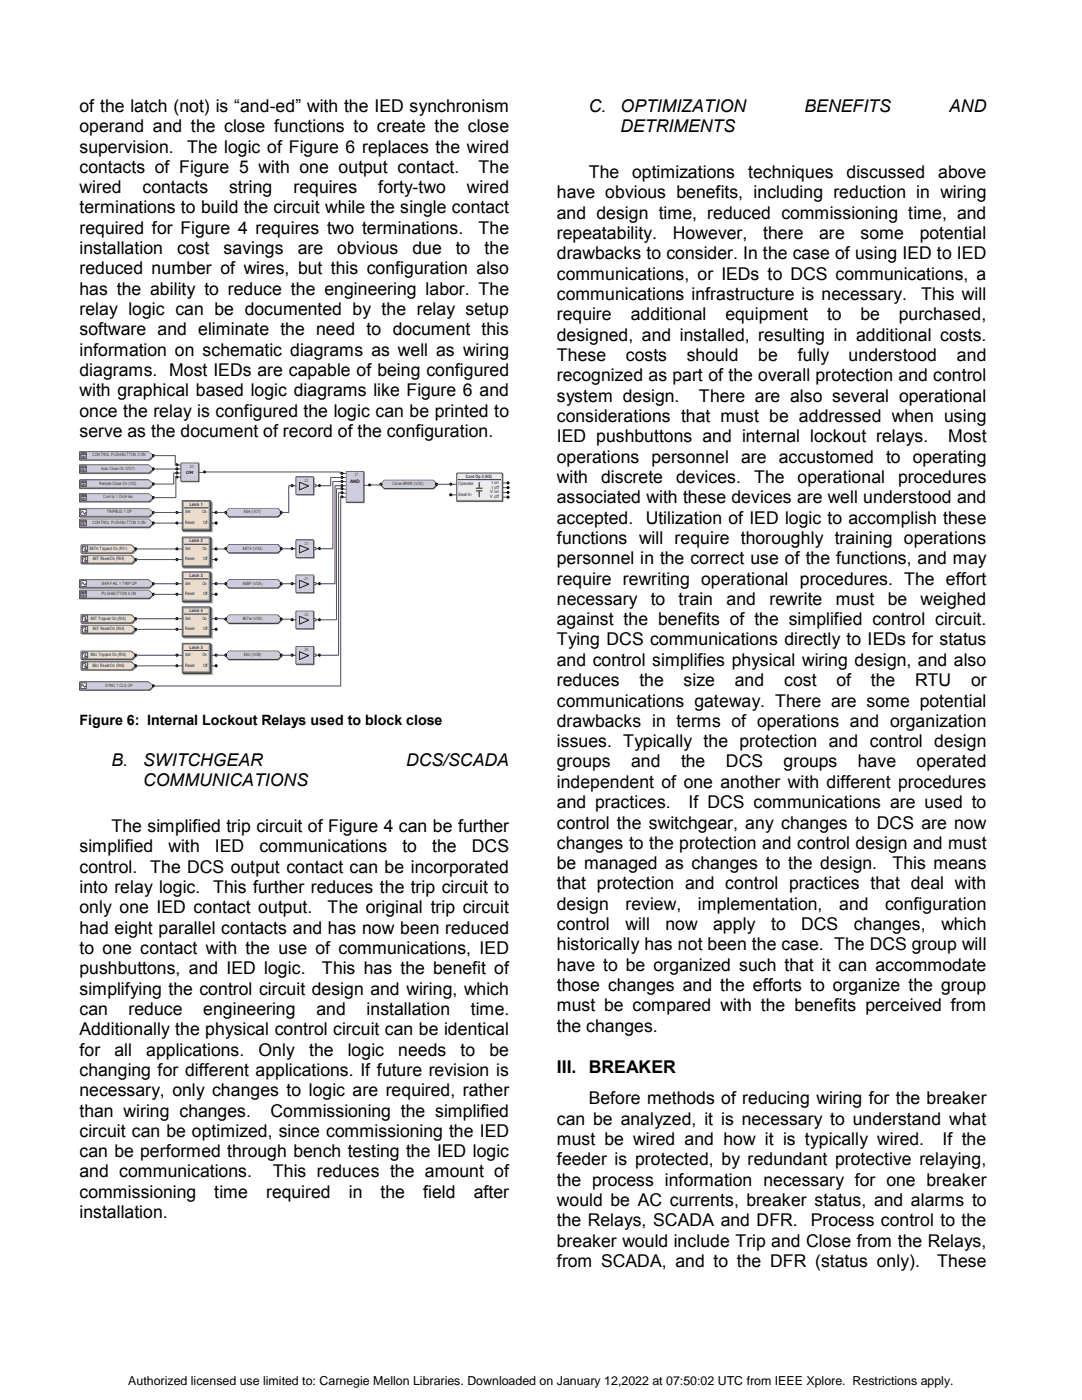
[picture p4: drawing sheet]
<svg xmlns="http://www.w3.org/2000/svg" width="216mm" height="279mm" viewBox="0 0 216 279" stroke-linecap="round" stroke-linejoin="round" font-family="sans-serif">
<defs><g id="words">
<g font-size="3.5">
<text x="15.9" y="22.3">of the latch (not) is “and-ed” with the IED synchronism</text>
<text x="117.5" y="22.3">C.</text>
<text x="123.8" y="22.3">OPTIMIZATION</text>
<text x="160.5" y="22.3">BENEFITS</text>
<text x="189.4" y="22.3">AND</text>
<text x="15.9" y="26.4">operand and the close functions to create the close</text>
<text x="123.8" y="26.3">DETRIMENTS</text>
<text x="15.9" y="30.4">supervision.</text>
<text x="15.9" y="34.5">contacts of Figure 5 with one output contact.</text>
<text x="37.3" y="30.4">The logic of Figure 6 replaces the wired</text>
<text x="95.5" y="34.5">The</text>
<text x="117.5" y="35.5">The</text>
<text x="126.1" y="35.5">optimizations</text>
<text x="149.3" y="35.5">techniques</text>
<text x="168.9" y="35.5">discussed</text>
<text x="187.2" y="35.5">above</text>
<text x="15.9" y="38.5">wired</text>
<text x="28.4" y="38.5">contacts</text>
<text x="45.7" y="38.5">string</text>
<text x="58.6" y="38.5">requires</text>
<text x="75.5" y="38.5">forty-two</text>
<text x="93.2" y="38.5">wired</text>
<text x="111.1" y="39.6">have obvious benefits, including reduction in wiring</text>
<text x="15.9" y="42.6">terminations to build the circuit while the single contact</text>
<text x="15.9" y="46.7">required for Figure 4 requires two terminations.</text>
<text x="95.5" y="46.7">The</text>
<text x="111.1" y="43.6">and design time, reduced commissioning time, and</text>
<text x="111.1" y="47.7">repeatability.</text>
<text x="134.3" y="47.7">However,</text>
<text x="152.3" y="47.7">there</text>
<text x="163.4" y="47.7">are</text>
<text x="171.7" y="47.7">some</text>
<text x="183.5" y="47.7">potential</text>
<text x="15.9" y="50.7">installation</text>
<text x="35.3" y="50.7">cost</text>
<text x="44.6" y="50.7">savings</text>
<text x="59.4" y="50.7">are</text>
<text x="67.3" y="50.7">obvious</text>
<text x="82.3" y="50.7">due</text>
<text x="90.9" y="50.7">to</text>
<text x="96.7" y="50.7">the</text>
<text x="111.1" y="51.8">drawbacks to consider. In the case of using IED to IED</text>
<text x="15.9" y="54.8">reduced number of wires, but this configuration also</text>
<text x="15.9" y="58.8">has the ability to reduce the engineering labor. The</text>
<text x="111.1" y="55.8">communications, or IEDs to DCS communications, a</text>
<text x="111.1" y="59.9">communications infrastructure is necessary.</text>
<text x="183.8" y="59.9">This will</text>
<text x="15.9" y="62.9">relay logic can be documented by the relay setup</text>
<text x="111.1" y="63.9">require</text>
<text x="125.9" y="63.9">additional</text>
<text x="144.8" y="63.9">equipment</text>
<text x="165" y="63.9">to</text>
<text x="171.7" y="63.9">be</text>
<text x="179.4" y="63.9">purchased,</text>
<text x="15.9" y="66.9">software and eliminate the need to document this</text>
<text x="15.9" y="71">information on schematic diagrams as well as wiring</text>
<text x="111.1" y="68">designed, and installed, resulting in additional costs.</text>
<text x="15.9" y="75.1">diagrams. Most IEDs are capable of being configured</text>
<text x="111.1" y="72">These</text>
<text x="111.1" y="76.1">recognized as part of the overall protection and control</text>
<text x="124.9" y="72">costs</text>
<text x="137" y="72">should</text>
<text x="151.3" y="72">be</text>
<text x="159.2" y="72">fully</text>
<text x="169.3" y="72">understood</text>
<text x="190.9" y="72">and</text>
<text x="15.9" y="79.1">with graphical based logic diagrams like Figure 6 and</text>
<text x="15.9" y="83.1">once the relay is configured the logic can be printed to</text>
<text x="111.1" y="80.2">system design.</text>
<text x="139.5" y="80.2">There are also several operational</text>
<text x="15.9" y="87.2">serve as the document of record of the configuration.</text>
<text x="111.1" y="84.2">considerations that must be addressed when using</text>
<text x="111.1" y="88.3">IED pushbuttons and internal lockout relays.</text>
<text x="189.2" y="88.3">Most</text>
<text x="111.1" y="92.3">operations personnel are accustomed to operating</text>
<text x="111.1" y="96.4">with</text>
<text x="111.1" y="100.5">associated with these devices are well understood and</text>
<text x="120" y="96.4">discrete</text>
<text x="134.9" y="96.4">devices.</text>
<text x="150.5" y="96.4">The</text>
<text x="159.1" y="96.4">operational</text>
<text x="179.2" y="96.4">procedures</text>
<text x="111.1" y="104.5">accepted.</text>
<text x="128.9" y="104.5">Utilization of IED logic to accomplish these</text>
<text x="111.1" y="108.5">functions will require thoroughly training operations</text>
<text x="111.1" y="112.6">personnel in the correct use of the functions, and may</text>
<text x="111.1" y="116.7">require rewriting operational procedures. The effort</text>
<text x="111.1" y="120.7">necessary</text>
<text x="111.1" y="124.8">against the benefits of the simplified control circuit.</text>
<text x="129.8" y="120.7">to</text>
<text x="135.4" y="120.7">train</text>
<text x="145" y="120.7">and</text>
<text x="153.5" y="120.7">rewrite</text>
<text x="166.8" y="120.7">must</text>
<text x="177.1" y="120.7">be</text>
<text x="183.7" y="120.7">weighed</text>
<text x="111.1" y="128.8">Tying DCS communications directly to IEDs for status</text>
<text x="111.1" y="132.9">and control simplifies physical wiring design, and also</text>
<text x="111.1" y="136.9">reduces</text>
<text x="127.6" y="136.9">the</text>
<text x="136.4" y="136.9">size</text>
<text x="146.6" y="136.9">and</text>
<text x="156.5" y="136.9">cost</text>
<text x="166.9" y="136.9">of</text>
<text x="173.8" y="136.9">the</text>
<text x="182.6" y="136.9">RTU</text>
<text x="193.8" y="136.9">or</text>
<text x="111.1" y="141">communications gateway. There are some potential</text>
<text x="111.1" y="145.1">drawbacks in terms of operations and organization</text>
<text x="111.1" y="149.1">issues. Typically the protection and control design</text>
<text x="22.2" y="152.8">B.</text>
<text x="28.6" y="152.8">SWITCHGEAR</text>
<text x="81" y="152.8">DCS/SCADA</text>
<text x="111.1" y="153.2">groups</text>
<text x="125.9" y="153.2">and</text>
<text x="135.9" y="153.2">the</text>
<text x="144.8" y="153.2">DCS</text>
<text x="156.4" y="153.2">groups</text>
<text x="171.2" y="153.2">have</text>
<text x="182.9" y="153.2">operated</text>
<text x="28.6" y="156.8">COMMUNICATIONS</text>
<text x="111.1" y="157.2">independent of one another with different procedures</text>
<text x="111.1" y="161.3">and practices.</text>
<text x="137.4" y="161.3">If DCS communications are used to</text>
<text x="22.2" y="166">The simplified trip circuit of Figure 4 can be further</text>
<text x="111.1" y="165.4">control the switchgear, any changes to DCS are now</text>
<text x="15.9" y="170.1">simplified</text>
<text x="33.6" y="170.1">with</text>
<text x="42.9" y="170.1">IED</text>
<text x="51.7" y="170.1">communications</text>
<text x="80.3" y="170.1">to</text>
<text x="86.3" y="170.1">the</text>
<text x="94.2" y="170.1">DCS</text>
<text x="111.1" y="169.4">changes to the protection and control design and must</text>
<text x="111.1" y="173.5">be managed as changes to the design.</text>
<text x="178.1" y="173.5">This means</text>
<text x="15.9" y="174.2">control.</text>
<text x="15.9" y="178.2">into relay logic.</text>
<text x="30" y="174.2">The DCS output contact can be incorporated</text>
<text x="42.5" y="178.2">This further reduces the trip circuit to</text>
<text x="111.1" y="177.5">that protection and control practices that deal with</text>
<text x="15.9" y="182.2">only one IED contact output.</text>
<text x="65.4" y="182.2">The original trip circuit</text>
<text x="111.1" y="181.6">design</text>
<text x="111.1" y="185.6">control</text>
<text x="124.8" y="181.6">review,</text>
<text x="124.8" y="185.6">will</text>
<text x="132.8" y="185.6">now</text>
<text x="139.3" y="181.6">implementation,</text>
<text x="142.3" y="185.6">apply</text>
<text x="153.9" y="185.6">to</text>
<text x="159.9" y="185.6">DCS</text>
<text x="167.4" y="181.6">and</text>
<text x="170.4" y="185.6">changes,</text>
<text x="176.6" y="181.6">configuration</text>
<text x="187.8" y="185.6">which</text>
<text x="15.9" y="186.3">had eight parallel contacts and has now been reduced</text>
<text x="15.9" y="190.4">to one contact with the use of communications, IED</text>
<text x="111.1" y="189.7">historically has not been the case. The DCS group will</text>
<text x="15.9" y="194.4">pushbuttons, and IED logic.</text>
<text x="64.2" y="194.4">This has the benefit of</text>
<text x="111.1" y="193.8">have to be organized such that it can accommodate</text>
<text x="111.1" y="197.8">those changes and the efforts to organize the group</text>
<text x="15.9" y="198.5">simplifying the control circuit design and wiring, which</text>
<text x="15.9" y="202.6">can</text>
<text x="25.6" y="202.6">reduce</text>
<text x="40.5" y="202.6">engineering</text>
<text x="63.2" y="202.6">and</text>
<text x="73.1" y="202.6">installation</text>
<text x="93.9" y="202.6">time.</text>
<text x="111.1" y="201.8">must be compared with the benefits perceived from</text>
<text x="15.9" y="206.6">Additionally the physical control circuit can be identical</text>
<text x="111.1" y="205.9">the changes.</text>
<text x="15.9" y="210.6">for</text>
<text x="15.9" y="214.7">changing for different applications. If future revision is</text>
<text x="22.9" y="210.6">all</text>
<text x="29.2" y="210.6">applications.</text>
<text x="51.6" y="210.6">Only</text>
<text x="61.7" y="210.6">the</text>
<text x="69.4" y="210.6">logic</text>
<text x="79.5" y="210.6">needs</text>
<text x="91.9" y="210.6">to</text>
<text x="97.7" y="210.6">be</text>
<text x="111.1" y="214.2">III. BREAKER</text>
<text x="15.9" y="218.8">necessary, only changes to logic are required, rather</text>
<text x="117.5" y="220.4">Before methods of reducing wiring for the breaker</text>
<text x="15.9" y="222.8">than wiring changes.</text>
<text x="15.9" y="226.9">circuit can be optimized, since commissioning the IED</text>
<text x="54" y="222.8">Commissioning the simplified</text>
<text x="111.1" y="224.4">can be analyzed, it is necessary to understand what</text>
<text x="15.9" y="230.9">can be performed through bench testing the IED logic</text>
<text x="111.1" y="228.5">must be wired and how it is typically wired.</text>
<text x="111.1" y="232.5">feeder is protected, by redundant protective relaying,</text>
<text x="188.1" y="228.5">If the</text>
<text x="15.9" y="235">and communications.</text>
<text x="15.9" y="239.1">commissioning</text>
<text x="42.8" y="239.1">time</text>
<text x="53.1" y="239.1">required</text>
<text x="54.4" y="235">This reduces the amount of</text>
<text x="69.6" y="239.1">in</text>
<text x="75.9" y="239.1">the</text>
<text x="84.4" y="239.1">field</text>
<text x="94.5" y="239.1">after</text>
<text x="111.1" y="236.6">the process information necessary for one breaker</text>
<text x="15.9" y="243.1">installation.</text>
<text x="111.1" y="240.7">would be AC currents, breaker status, and alarms to</text>
<text x="111.1" y="244.7">the Relays, SCADA and DFR.</text>
<text x="161.8" y="244.7">Process control to the</text>
<text x="111.1" y="248.8">breaker would include Trip and Close from the Relays,</text>
<text x="111.1" y="252.8">from SCADA, and to the DFR (status only).</text>
<text x="187" y="252.8">These</text>
</g>
<text font-size="2.8" x="15.9" y="144.6">Figure 6: Internal Lockout Relays used to block close</text>
<text font-size="2.5" x="25.6" y="276.3">Authorized licensed use limited to: Carnegie Mellon Libraries. Downloaded on January 12,2022 at 07:50:02 UTC from IEEE Xplore. Restrictions apply.</text>
<g font-size="1" fill="#e5e2fd">
<text x="37.3" y="94.7">OR</text>
<text x="69.9" y="96.4">AND</text>
</g>
<g font-size=".9" fill="#2b2c42">
<text x="18.4" y="91.1">CONTROL PUSHBUTTON 2 ON</text>
<text x="20.2" y="93.8">Auto Close On (VO7)</text>
<text x="92.9" y="95.3">Cont Op 2 (H2)</text>
<text x="19.8" y="96.8">Remote Close On (VI2)</text>
<text x="20.6" y="99.5">Cont Ip 1 On(H5a)</text>
<text x="37.8" y="101">Latch 1</text>
<text x="78.3" y="96.8">Close BRKR (VO2)</text>
<text x="91.4" y="96.9">Operate</text>
<text x="91.4" y="98.9">Seal-In</text>
<text x="97.7" y="99.4">V off</text>
<text x="97.8" y="98.5">V on</text>
<text x="98.2" y="96.5">I on</text>
<text x="98.2" y="97.5">I off</text>
<text x="18.4" y="104.6">CONTROL PUSHBUTTON 3 ON</text>
<text x="21.3" y="102.4">TRIPBUS 1 OP</text>
<text x="36.9" y="102.4">Set</text>
<text x="36.9" y="104.6">Reset</text>
<text x="40.4" y="102.4">On</text>
<text x="40.5" y="104.6">Off</text>
<text x="48.7" y="102.4">86A (VO1)</text>
<text x="17.9" y="109.7">86TA Tripped On (RI1)</text>
<text x="18.5" y="111.8">86T Reset On (RI4)</text>
<text x="36.9" y="109.7">Set</text>
<text x="36.9" y="111.8">Reset</text>
<text x="37.8" y="108.2">Latch 2</text>
<text x="40.4" y="109.7">On</text>
<text x="40.5" y="111.8">Off</text>
<text x="48.5" y="109.7">86TA (VO3)</text>
<text x="20.3" y="118.8">PUSHBUTTON 4 ON</text>
<text x="20.3" y="116.7">BKR FAIL 1 TRIP OP</text>
<text x="36.9" y="116.7">Set</text>
<text x="36.9" y="118.8">Reset</text>
<text x="37.8" y="115.2">Latch 3</text>
<text x="40.4" y="116.7">On</text>
<text x="40.5" y="118.8">Off</text>
<text x="48.5" y="116.7">86BF (VO4)</text>
<text x="18.1" y="123.7">86T Tripped On (RI3)</text>
<text x="18.5" y="125.8">86T Reset On (RI4)</text>
<text x="36.9" y="123.7">Set</text>
<text x="36.9" y="125.8">Reset</text>
<text x="37.8" y="122.2">Latch 4</text>
<text x="40.4" y="123.7">On</text>
<text x="40.5" y="125.8">Off</text>
<text x="48.4" y="123.7">86Tie (VO5)</text>
<text x="18.1" y="130.9">86U Tripped On (RI5)</text>
<text x="36.9" y="130.9">Set</text>
<text x="37.8" y="129.5">Latch 5</text>
<text x="40.4" y="130.9">On</text>
<text x="48.7" y="130.9">86U (VO6)</text>
<text x="18.5" y="133.1">86U Reset On (RI6)</text>
<text x="21" y="137.1">SYNC 1 CLS OP</text>
<text x="36.9" y="133.1">Reset</text>
<text x="40.5" y="133.1">Off</text>
</g>
<g font-size=".9" fill="#4b426a">
<text x="37.8" y="93.3">20</text>
<text x="70.8" y="95">21</text>
<text x="60.7" y="96.1">22</text>
<text x="60.7" y="108.7">23</text>
<text x="60.7" y="115.7">24</text>
<text x="60.7" y="122.9">25</text>
<text x="60.7" y="130">26</text>
</g>
<g font-size=".7" fill="#4b426a">
<text x="16.4" y="109.6">R</text>
<text x="16.4" y="111.7">R</text>
<text x="16.4" y="123.5">R</text>
<text x="16.4" y="125.6">R</text>
<text x="16.4" y="130.8">R</text>
<text x="16.4" y="132.9">R</text>
</g>
</g></defs>
<g fill="#c0c0c0" stroke="#c0c0c0" stroke-width=".2">
<path d="M36.7 100.3h5.7v5.9h-5.7z" fill-rule="evenodd"/>
<path d="M16 101.6h13.6l1 .8-.7 .8h-13.9z" fill-rule="evenodd"/>
</g>
<g fill="#9f9ea2" stroke="#9f9ea2" stroke-width=".2">
<path d="M36.6 100.2h5.6v5.8h-5.6z" fill-rule="evenodd"/>
<path d="M16 101.7h13.6l1 .8-.7 .8h-13.9z" fill-rule="evenodd"/>
</g>
<path d="M36.5 100h5.6v5.9h-5.6z" fill-rule="evenodd" fill="#29243c" stroke="#29243c" stroke-width=".2"/>
<path d="M36.4 99.9h5.5v5.8h-5.5z" fill-rule="evenodd" fill="#6e4e40" stroke="#6e4e40" stroke-width=".2"/>
<path d="M36.5 100h5.3v5.6h-5.3z" fill-rule="evenodd" fill="#8d727e" stroke="#8d727e" stroke-width=".2"/>
<path d="M36.7 100.2h5v5.3h-5z" fill-rule="evenodd" fill="#be9c91" stroke="#be9c91" stroke-width=".2"/>
<path d="M36.8 100.3h4.7v5.1h-4.7z" fill-rule="evenodd" fill="#f7dabb" stroke="#f7dabb" stroke-width=".2"/>
<path d="M36.8 101.3h4.7" fill="none" stroke="#352d47" stroke-width=".2"/>
<path d="M35.3 102.3h1.1M35.3 104.4h1.1M42 102.3h1.1M42 104.4h1.1" fill="none" stroke="#4b426a" stroke-width=".2"/>
<path d="M35.1 102.3h.4M35.1 104.4h.4M35.1 102.1h.3v.3h-.3zM35.1 104.2h.3v.3h-.3zM35.3 102.1v.4M35.3 104.2v.4M42.9 102.3h.4M42.9 104.4h.4M43 102.1h.2v.3h-.2zM43 104.2h.2v.3h-.2zM43.1 102.1v.4M43.1 104.2v.4" fill="none" stroke="#000" stroke-width=".2"/>
<path d="M15.9 101.6h13.7l1 .8-.7 .7h-14z" fill-rule="evenodd" fill="#29243c"/>
<path d="M15.9 101.6h13.7l1 .8-.7 .7h-14z" fill="none" stroke="#29243c" stroke-width=".2"/>
<path d="M16 101.5h13.6l1 .8-.7 .7h-13.9z" fill-rule="evenodd" fill="#5a527c" stroke="#5a527c" stroke-width=".2"/>
<path d="M16 101.6h13.6l.9 .7-.7 .7h-13.8z" fill-rule="evenodd" fill="#7a6b96" stroke="#7a6b96" stroke-width=".2"/>
<path d="M16.1 101.6h13.5l.8 .7-.8 .6h-13.5z" fill-rule="evenodd" fill="#a29cc7" stroke="#a29cc7" stroke-width=".2"/>
<path d="M16.1 101.8h13.5l.7 .5-.6 .5h-13.6z" fill-rule="evenodd" fill="#cdcce6" stroke="#cdcce6" stroke-width=".2"/>
<path d="M16.1 101.7h1.1v1.1h-1.1z" fill-rule="evenodd" fill="#fff" stroke="#4b426a" stroke-width=".2"/>
<path d="M17.1 102.3l-.3 .3-.3-.6-.2 .4" fill="none" stroke="#4b426a" stroke-width=".2"/>
<path d="M30.4 102.3h.4M30.5 102.1h.2v.3h-.2zM30.6 102.1v.4" fill="none" stroke="#000" stroke-width=".2"/>
<path d="M16 103.8h13.6l1 .8-.7 .8h-13.9z" fill-rule="evenodd" fill="#9f9ea2" stroke="#9f9ea2" stroke-width=".2"/>
<path d="M16 103.7h13.6l1 .8-.7 .8h-13.9z" fill-rule="evenodd" fill="#c0c0c0" stroke="#c0c0c0" stroke-width=".2"/>
<path d="M15.9 103.7h13.7l1 .8-.7 .7h-14z" fill-rule="evenodd" fill="#29243c"/>
<path d="M15.9 103.7h13.7l1 .8-.7 .7h-14z" fill="none" stroke="#29243c" stroke-width=".2"/>
<path d="M16 103.6h13.6l1 .8-.7 .8h-13.9z" fill-rule="evenodd" fill="#5a527c" stroke="#5a527c" stroke-width=".2"/>
<path d="M16 103.7h13.6l.9 .7-.7 .7h-13.8z" fill-rule="evenodd" fill="#7a6b96" stroke="#7a6b96" stroke-width=".2"/>
<path d="M16.1 103.7h13.5l.8 .7-.8 .6h-13.5z" fill-rule="evenodd" fill="#a29cc7" stroke="#a29cc7" stroke-width=".2"/>
<path d="M16.1 103.8h13.5l.7 .6-.6 .5h-13.6z" fill-rule="evenodd" fill="#cdcce6" stroke="#cdcce6" stroke-width=".2"/>
<path d="M16.1 103.8h1.1v1.1h-1.1z" fill-rule="evenodd" fill="#fff" stroke="#4b426a" stroke-width=".2"/>
<path d="M16.3 104l.1-.1v.4zM16.3 104.5v.3M16.6 104.5h.2l-.1 .3zM16.7 103.9v.4M16.9 104h.2l-.1 .3zM17 104.5v.3" fill="none" stroke="#4b426a" stroke-width=".2"/>
<path d="M30.4 104.4h.4M30.5 104.2h.2v.3h-.2zM30.6 104.2v.4M44.8 102.3h.5M44.9 102.1h.3v.3h-.3zM45 102.1v.4M55.9 102.3h.4M56 102.1h.2v.3h-.2zM56.1 102.1v.4" fill="none" stroke="#000" stroke-width=".2"/>
<g fill="#9f9ea2" stroke="#9f9ea2" stroke-width=".2">
<path d="M45.7 101.7h9.8l.8 .8-.8 .8h-9.8l-.7-.8z" fill-rule="evenodd"/>
<path d="M16 90.3h13.6l1 .8-.7 .8h-13.9z" fill-rule="evenodd"/>
</g>
<g fill="#c0c0c0" stroke="#c0c0c0" stroke-width=".2">
<path d="M45.7 101.6h9.8l.7 .8-.7 .8h-9.8l-.7-.8z" fill-rule="evenodd"/>
<path d="M16 90.3h13.6l1 .8-.7 .7h-13.9z" fill-rule="evenodd"/>
</g>
<path d="M45.7 101.6h9.8l.7 .8-.7 .7h-9.8l-.7-.7z" fill-rule="evenodd" fill="#000" stroke="#000" stroke-width=".2"/>
<path d="M45.7 101.5h9.8l.7 .8-.7 .7h-9.8l-.7-.7z" fill-rule="evenodd" fill="#4b426a" stroke="#4b426a" stroke-width=".2"/>
<path d="M45.7 101.6h9.7l.6 .7-.6 .7h-9.7l-.6-.7z" fill-rule="evenodd" fill="#7a6b96" stroke="#7a6b96" stroke-width=".2"/>
<path d="M45.8 101.6h9.5l.7 .7-.7 .6h-9.5l-.6-.6z" fill-rule="evenodd" fill="#bab7e7" stroke="#bab7e7" stroke-width=".2"/>
<path d="M45.8 101.8h9.4l.7 .5-.6 .5h-9.5l-.5-.5z" fill-rule="evenodd" fill="#cdcce6" stroke="#cdcce6" stroke-width=".2"/>
<path d="M15.9 90.2h13.7l1 .8-.7 .8h-14z" fill-rule="evenodd" fill="#29243c"/>
<path d="M15.9 90.2h13.7l1 .8-.7 .8h-14z" fill="none" stroke="#29243c" stroke-width=".2"/>
<path d="M16 90.1h13.6l1 .8-.7 .8h-13.9z" fill-rule="evenodd" fill="#5a527c"/>
<path d="M16 90.1h13.6l1 .8-.7 .8h-13.9z" fill="none" stroke="#5a527c" stroke-width=".2"/>
<path d="M16 90.2h13.6l.9 .7-.7 .7h-13.8z" fill-rule="evenodd" fill="#7a6b96" stroke="#7a6b96" stroke-width=".2"/>
<path d="M16.1 90.3h13.5l.8 .6-.8 .7h-13.5z" fill-rule="evenodd" fill="#a29cc7" stroke="#a29cc7" stroke-width=".2"/>
<path d="M16.1 90.4h13.5l.7 .5-.6 .5h-13.6z" fill-rule="evenodd" fill="#cdcce6" stroke="#cdcce6" stroke-width=".2"/>
<path d="M16.1 90.3h1.1v1.2h-1.1z" fill-rule="evenodd" fill="#fff" stroke="#4b426a" stroke-width=".2"/>
<path d="M16.3 90.6l.1-.1v.3zM16.3 91v.4M16.6 91.1h.2l-.1 .3zM16.7 90.5v.3M16.9 90.6h.2l-.1 .2zM17 91v.4" fill="none" stroke="#4b426a" stroke-width=".2"/>
<path d="M30.4 90.9h.4M30.5 90.8h.2v.2h-.2zM30.6 90.7v.4" fill="none" stroke="#000" stroke-width=".2"/>
<path d="M16 96h13.6l1 .8-.7 .7h-13.9z" fill-rule="evenodd" fill="#9f9ea2" stroke="#9f9ea2" stroke-width=".2"/>
<path d="M16 95.9h13.6l1 .8-.7 .8h-13.9z" fill-rule="evenodd" fill="#c0c0c0" stroke="#c0c0c0" stroke-width=".2"/>
<path d="M15.9 95.8h13.7l1 .8-.7 .8h-14z" fill-rule="evenodd" fill="#29243c"/>
<path d="M15.9 95.8h13.7l1 .8-.7 .8h-14z" fill="none" stroke="#29243c" stroke-width=".2"/>
<path d="M16 95.8h13.6l1 .8-.7 .7h-13.9z" fill-rule="evenodd" fill="#5a527c" stroke="#5a527c" stroke-width=".2"/>
<path d="M16 95.8h13.6l.9 .8-.7 .7h-13.8z" fill-rule="evenodd" fill="#7a6b96" stroke="#7a6b96" stroke-width=".2"/>
<path d="M16.1 95.9h13.5l.8 .7-.8 .6h-13.5z" fill-rule="evenodd" fill="#a29cc7" stroke="#a29cc7" stroke-width=".2"/>
<path d="M16.1 96.1h13.5l.7 .5-.6 .5h-13.6z" fill-rule="evenodd" fill="#cdcce6" stroke="#cdcce6" stroke-width=".2"/>
<path d="M16.1 96h1.1v1.1h-1.1z" fill-rule="evenodd" fill="#fff" stroke="#4b426a" stroke-width=".2"/>
<g fill="none" stroke="#4b426a" stroke-width=".2">
<path d="M16.3 96.2l.1-.1v.3zM16.3 96.6v.4M16.6 96.7h.2v.2h-.2zM16.7 96.1v.3M16.9 96.2h.2v.2h-.2zM17 96.6v.4M35.3 94.4h.8M35.3 93.6h.8M35.3 92.8h.8M35.3 95.2h.8M39.6 94.3h1.3M58.3 96.9h.8"/>
<path d="M62.6 96.9h1.2M68.2 99.2h.8M68.2 98.4h.8M68.2 97.6h.8M68.2 96.1h.8M68.2 95.3h.8M68.2 94.5h.8M68.2 96.9h.8M72.6 96.9h1.2"/>
</g>
<g fill="none" stroke="#000" stroke-width=".2">
<path d="M30.4 96.6h.4M30.5 96.4h.2v.3h-.2zM30.6 96.4v.4M35.1 92.8h.4M35.1 95.2h.4M35.1 93.6h.4M35.1 94.4h.4M35.1 92.6h.3v.3h-.3zM35.1 95.1h.3v.2h-.3zM35.1 93.4h.3v.3h-.3zM35.1 94.2h.3v.3h-.3zM35.3 92.6v.4"/>
<path d="M35.3 93.4v.4M35.3 94.2v.4M35.3 95v.4M40.6 94.2h.5M40.7 94.1h.3v.2h-.3zM40.9 94v.4M68 99.2h.5M68 98.3h.5M68 97.5h.5M68 94.5h.5M68 96.9h.5M68 95.3h.5"/>
<path d="M68 96.1h.5M68.1 99h.3v.3h-.3zM68.1 98.2h.3v.2h-.3zM68.1 97.4h.3v.2h-.3zM68.1 94.3h.3v.3h-.3zM68.1 96.8h.3v.2h-.3zM68.1 95.1h.3v.3h-.3zM68.1 96h.3v.2h-.3zM68.2 94.3v.4M68.2 95.1v.4M68.2 95.9v.4M68.2 96.7v.4"/>
<path d="M68.2 97.3v.4M68.2 98.1v.5M68.2 99v.4M73.6 96.8h.4M73.6 96.6h.3v.3h-.3zM73.8 96.6v.4"/>
</g>
<g fill="#9f9ea2" stroke="#9f9ea2" stroke-width=".2">
<path d="M36.3 92.6h3.5v3.6h-3.5z" fill-rule="evenodd"/>
<path d="M69.3 94.3h3.4v6h-3.4z" fill-rule="evenodd"/>
<path d="M59.3 95.4h3.4v3.4h-3.4z" fill-rule="evenodd"/>
</g>
<g fill="#c0c0c0" stroke="#c0c0c0" stroke-width=".2">
<path d="M36.2 92.5h3.5v3.6h-3.5z" fill-rule="evenodd"/>
<path d="M69.2 94.2h3.4v6h-3.4z" fill-rule="evenodd"/>
<path d="M59.2 95.3h3.4v3.5h-3.4z" fill-rule="evenodd"/>
</g>
<g fill="#29243c" stroke="#29243c" stroke-width=".2">
<path d="M36.2 92.5h3.4v3.6h-3.4z" fill-rule="evenodd"/>
<path d="M69.1 94.1h3.5v6.1h-3.5z" fill-rule="evenodd"/>
<path d="M59.1 95.2h3.5v3.5h-3.5z" fill-rule="evenodd"/>
</g>
<g fill="#4b426a" stroke="#4b426a" stroke-width=".2">
<path d="M36.2 92.5h3.4v3.6h-3.4z" fill-rule="evenodd"/>
<path d="M69.1 94.1h3.5v6.1h-3.5z" fill-rule="evenodd"/>
<path d="M59.1 95.2h3.4v3.4h-3.4z" fill-rule="evenodd"/>
</g>
<g fill="#7a6b96" stroke="#7a6b96" stroke-width=".2">
<path d="M36.2 92.5h3.3v3.4h-3.3z" fill-rule="evenodd"/>
<path d="M69.2 94.2h3.2v5.8h-3.2z" fill-rule="evenodd"/>
<path d="M59.2 95.3h3.2v3.3h-3.2z" fill-rule="evenodd"/>
</g>
<g fill="#bab7e7" stroke="#bab7e7" stroke-width=".2">
<path d="M36.3 92.6h3.1v3.2h-3.1z" fill-rule="evenodd"/>
<path d="M69.3 94.3h3.1v5.7h-3.1z" fill-rule="evenodd"/>
<path d="M59.3 95.4h3.1v3.1h-3.1z" fill-rule="evenodd"/>
</g>
<g fill="#cdcce6" stroke="#cdcce6" stroke-width=".2">
<path d="M36.4 92.7h2.9v3h-2.9z" fill-rule="evenodd"/>
<path d="M69.4 94.4h2.8v5.5h-2.8z" fill-rule="evenodd"/>
<path d="M59.4 95.5h2.8v2.8h-2.8z" fill-rule="evenodd"/>
</g>
<path d="M59.9 96.3l1.8 .8-1.8 .8z" fill="none" stroke="#e5e2fd" stroke-width=".2"/>
<path d="M59.7 96.2l1.9 .7-1.9 .8z" fill="none" stroke="#8489c0" stroke-width=".2"/>
<path d="M59.8 96.3l1.8 .7-1.8 .8z" fill="none" stroke="#1f243c" stroke-width=".2"/>
<path d="M62.6 96.7h.4l.1 .2-.3 .3-.2-.1z" fill-rule="evenodd" fill="#cdcce6"/>
<path d="M62.6 96.7h.4l.1 .2-.3 .3-.2-.1z" fill="none" stroke="#4b426a" stroke-width=".2"/>
<path d="M58.1 96.9h.4M58.1 96.8h.3v.2h-.3zM58.3 96.7v.4M63.6 96.9h.4M63.6 96.8h.3v.2h-.3zM63.8 96.7v.4M75.8 96.6h.4M75.9 96.5h.2v.2h-.2zM76 96.4v.5M86.9 96.6h.4M87 96.5h.2v.2h-.2zM87.1 96.4v.5" fill="none" stroke="#000" stroke-width=".2"/>
<g fill="#9f9ea2" stroke="#9f9ea2" stroke-width=".2">
<path d="M76.7 96.1h9.8l.7 .8-.7 .7h-9.8l-.7-.7z" fill-rule="evenodd"/>
<path d="M16 93h13.6l1 .8-.7 .7h-13.9z" fill-rule="evenodd"/>
</g>
<g fill="#c0c0c0" stroke="#c0c0c0" stroke-width=".2">
<path d="M76.7 96h9.7l.8 .8-.8 .7h-9.7l-.7-.7z" fill-rule="evenodd"/>
<path d="M16 92.9h13.6l1 .8-.7 .8h-13.9z" fill-rule="evenodd"/>
</g>
<path d="M76.7 95.9h9.7l.8 .8-.8 .8h-9.7l-.7-.8z" fill-rule="evenodd" fill="#000" stroke="#000" stroke-width=".2"/>
<path d="M76.7 95.8h9.7l.8 .8-.8 .8h-9.7l-.7-.8z" fill-rule="evenodd" fill="#4b426a" stroke="#4b426a" stroke-width=".2"/>
<path d="M76.7 95.9h9.7l.6 .7-.6 .7h-9.7l-.6-.7z" fill-rule="evenodd" fill="#7a6b96" stroke="#7a6b96" stroke-width=".2"/>
<path d="M76.8 96h9.5l.7 .6-.7 .7h-9.5l-.6-.7z" fill-rule="evenodd" fill="#bab7e7" stroke="#bab7e7" stroke-width=".2"/>
<path d="M76.8 96.1h9.4l.7 .5-.6 .5h-9.5l-.5-.5z" fill-rule="evenodd" fill="#cdcce6" stroke="#cdcce6" stroke-width=".2"/>
<path d="M15.9 92.8h13.7l1 .9-.7 .7h-14z" fill-rule="evenodd" fill="#29243c"/>
<path d="M15.9 92.8h13.7l1 .9-.7 .7h-14z" fill="none" stroke="#29243c" stroke-width=".2"/>
<path d="M16 92.8h13.6l1 .8-.7 .8h-13.9z" fill-rule="evenodd" fill="#5a527c" stroke="#5a527c" stroke-width=".2"/>
<path d="M16 92.8h13.6l.9 .8-.7 .7h-13.8z" fill-rule="evenodd" fill="#7a6b96" stroke="#7a6b96" stroke-width=".2"/>
<path d="M16.1 92.9h13.5l.8 .7-.8 .6h-13.5z" fill-rule="evenodd" fill="#a29cc7" stroke="#a29cc7" stroke-width=".2"/>
<path d="M16.1 93h13.5l.7 .6-.6 .5h-13.6z" fill-rule="evenodd" fill="#cdcce6" stroke="#cdcce6" stroke-width=".2"/>
<path d="M16.1 93h1.1v1.1h-1.1z" fill-rule="evenodd" fill="#fff" stroke="#4b426a" stroke-width=".2"/>
<g fill="none" stroke="#4b426a" stroke-width=".2">
<path d="M16.3 93.2h.2l-.1 .3zM16.3 93.7v.3M16.6 93.7h.2l-.1 .3zM16.7 93.1v.4M16.9 93.2h.2l-.1 .3zM17 93.7v.3M35.3 109.6h1.1M35.3 111.7h1.1M35.3 116.5h1.1M35.3 118.6h1.1M42 109.6h1.1M42 111.7h1.1"/>
<path d="M42 116.5h1.1M42 118.6h1.1"/>
</g>
<g fill="none" stroke="#000" stroke-width=".2">
<path d="M30.4 93.6h.4M30.5 93.4h.2v.3h-.2zM30.6 93.4v.4M35.1 109.6h.4M35.1 111.7h.4M35.1 116.5h.4M35.1 118.6h.4M35.1 109.4h.3v.3h-.3zM35.1 111.5h.3v.3h-.3zM35.1 116.3h.3v.3h-.3zM35.1 118.5h.3v.2h-.3zM35.3 109.3v.5"/>
<path d="M35.3 111.5v.4M35.3 116.3v.4M35.3 118.4v.4M42.9 109.6h.4M42.9 111.7h.4M42.9 116.5h.4M42.9 118.6h.4M43 109.4h.2v.3h-.2zM43 111.5h.2v.3h-.2zM43 116.3h.2v.3h-.2zM43 118.5h.2v.2h-.2zM43.1 109.3v.5"/>
<path d="M43.1 111.5v.4M43.1 116.3v.4M43.1 118.4v.4"/>
</g>
<g fill="#c0c0c0" stroke="#c0c0c0" stroke-width=".2">
<path d="M36.7 107.6h5.7v5.9h-5.7z" fill-rule="evenodd"/>
<path d="M36.7 114.5h5.7v5.9h-5.7z" fill-rule="evenodd"/>
<path d="M16.3 108.9h10l.9 .8-.8 .7h-10.1z" fill-rule="evenodd"/>
</g>
<g fill="#9f9ea2" stroke="#9f9ea2" stroke-width=".2">
<path d="M36.6 107.4h5.6v5.9h-5.6z" fill-rule="evenodd"/>
<path d="M36.6 114.4h5.6v5.8h-5.6z" fill-rule="evenodd"/>
<path d="M16.5 109h9.9l.9 .8-.8 .7h-10z" fill-rule="evenodd"/>
</g>
<g fill="#29243c" stroke="#29243c" stroke-width=".2">
<path d="M36.5 107.3h5.6v5.9h-5.6z" fill-rule="evenodd"/>
<path d="M36.5 114.3h5.6v5.8h-5.6z" fill-rule="evenodd"/>
<path d="M16.2 108.8h10l.9 .8-.7 .8h-10.2z" fill-rule="evenodd"/>
</g>
<g fill="#6e4e40" stroke="#6e4e40" stroke-width=".2">
<path d="M36.4 107.2h5.5v5.8h-5.5z" fill-rule="evenodd"/>
<path d="M36.4 114.1h5.5v5.9h-5.5z" fill-rule="evenodd"/>
<path d="M16.2 108.8h10l.9 .8-.8 .7h-10.1z" fill-rule="evenodd"/>
</g>
<g fill="#8d727e" stroke="#8d727e" stroke-width=".2">
<path d="M36.5 107.3h5.3v5.6h-5.3z" fill-rule="evenodd"/>
<path d="M36.5 114.3h5.3v5.5h-5.3z" fill-rule="evenodd"/>
<path d="M16.3 108.8h9.9l.8 .8-.7 .6h-10z" fill-rule="evenodd"/>
</g>
<g fill="#be9c91" stroke="#be9c91" stroke-width=".2">
<path d="M36.7 107.4h5v5.4h-5z" fill-rule="evenodd"/>
<path d="M36.7 114.4h5v5.3h-5z" fill-rule="evenodd"/>
<path d="M16.3 108.9h9.8l.7 .7-.6 .6h-9.9z" fill-rule="evenodd"/>
</g>
<g fill="#f7dabb" stroke="#f7dabb" stroke-width=".2">
<path d="M36.8 107.6h4.7v5h-4.7z" fill-rule="evenodd"/>
<path d="M36.8 114.5h4.7v5h-4.7z" fill-rule="evenodd"/>
<path d="M16.4 109h9.7l.6 .6-.5 .4h-9.8z" fill-rule="evenodd"/>
</g>
<path d="M36.8 108.6h4.7M36.8 115.5h4.7" fill="none" stroke="#352d47" stroke-width=".2"/>
<path d="M16.4 109h1.1v1.1h-1.1z" fill-rule="evenodd" fill="#fff" stroke="#4b426a" stroke-width=".2"/>
<path d="M16.7 109.1l.4 .2-.2 .5 .3 .1M17.1 109.7l.2 .2-.2 .1" fill="none" stroke="#4b426a" stroke-width=".2"/>
<path d="M26.9 109.6h.4M27 109.4h.2v.3h-.2zM27.1 109.3v.5" fill="none" stroke="#000" stroke-width=".2"/>
<path d="M16.5 111.1h9.9l.9 .8-.8 .7h-10z" fill-rule="evenodd" fill="#9f9ea2" stroke="#9f9ea2" stroke-width=".2"/>
<path d="M16.3 111h10l.9 .8-.8 .8h-10.1z" fill-rule="evenodd" fill="#c0c0c0" stroke="#c0c0c0" stroke-width=".2"/>
<path d="M16.2 110.9h10l.9 .9-.7 .7h-10.2z" fill-rule="evenodd" fill="#29243c" stroke="#29243c" stroke-width=".2"/>
<path d="M16.2 110.9h10l.9 .8-.8 .7h-10.1z" fill-rule="evenodd" fill="#6e4e40" stroke="#6e4e40" stroke-width=".2"/>
<path d="M16.3 110.9h9.9l.8 .8-.7 .7h-10z" fill-rule="evenodd" fill="#8d727e" stroke="#8d727e" stroke-width=".2"/>
<path d="M16.3 111h9.8l.7 .7-.6 .6h-9.9z" fill-rule="evenodd" fill="#be9c91" stroke="#be9c91" stroke-width=".2"/>
<path d="M16.4 111.1h9.7l.6 .6-.5 .4h-9.8z" fill-rule="evenodd" fill="#f7dabb" stroke="#f7dabb" stroke-width=".2"/>
<path d="M16.4 111.1h1.1v1.1h-1.1z" fill-rule="evenodd" fill="#fff" stroke="#4b426a" stroke-width=".2"/>
<path d="M16.7 111.2l.3 .1 .1 .1-.2 .5h.3M17.1 111.8l.2 .1-.2 .2" fill="none" stroke="#4b426a" stroke-width=".2"/>
<g fill="none" stroke="#000" stroke-width=".2">
<path d="M26.9 111.7h.4M27 111.5h.2v.3h-.2zM27.1 111.5v.4M44.8 109.5h.5M44.8 116.5h.5M44.9 109.3h.3v.3h-.3zM44.9 116.3h.3v.3h-.3zM45 109.3v.4M45 116.3v.4M55.9 109.5h.4M55.9 116.5h.4M56 109.3h.2v.3h-.2z"/>
<path d="M56 116.3h.2v.3h-.2zM56.1 109.3v.4M56.1 116.3v.4"/>
</g>
<g fill="#9f9ea2" stroke="#9f9ea2" stroke-width=".2">
<path d="M45.7 108.9h9.8l.8 .8-.8 .7h-9.8l-.7-.7z" fill-rule="evenodd"/>
<path d="M45.7 115.9h9.8l.8 .8-.8 .7h-9.8l-.7-.7z" fill-rule="evenodd"/>
<path d="M16 115.9h13.6l1 .8-.7 .7h-13.9z" fill-rule="evenodd"/>
</g>
<g fill="#c0c0c0" stroke="#c0c0c0" stroke-width=".2">
<path d="M45.7 108.8h9.8l.7 .8-.7 .8h-9.8l-.7-.8z" fill-rule="evenodd"/>
<path d="M45.7 115.8h9.8l.7 .8-.7 .8h-9.8l-.7-.8z" fill-rule="evenodd"/>
<path d="M16 115.8h13.6l1 .8-.7 .8h-13.9z" fill-rule="evenodd"/>
</g>
<g fill="#000" stroke="#000" stroke-width=".2">
<path d="M45.7 108.8h9.8l.7 .8-.7 .7h-9.8l-.7-.7z" fill-rule="evenodd"/>
<path d="M45.7 115.7h9.8l.7 .9-.7 .7h-9.8l-.7-.7z" fill-rule="evenodd"/>
</g>
<g fill="#4b426a" stroke="#4b426a" stroke-width=".2">
<path d="M45.7 108.7h9.8l.7 .8-.7 .7h-9.8l-.7-.7z" fill-rule="evenodd"/>
<path d="M45.7 115.7h9.8l.7 .8-.7 .8h-9.8l-.7-.8z" fill-rule="evenodd"/>
</g>
<g fill="#7a6b96" stroke="#7a6b96" stroke-width=".2">
<path d="M45.7 108.8h9.7l.6 .7-.6 .7h-9.7l-.6-.7z" fill-rule="evenodd"/>
<path d="M45.7 115.7h9.7l.6 .8-.6 .7h-9.7l-.6-.7z" fill-rule="evenodd"/>
</g>
<g fill="#bab7e7" stroke="#bab7e7" stroke-width=".2">
<path d="M45.8 108.8h9.5l.7 .7-.7 .6h-9.5l-.6-.6z" fill-rule="evenodd"/>
<path d="M45.8 115.8h9.5l.7 .7-.7 .6h-9.5l-.6-.6z" fill-rule="evenodd"/>
</g>
<g fill="#cdcce6" stroke="#cdcce6" stroke-width=".2">
<path d="M45.8 109h9.4l.7 .5-.6 .5h-9.5l-.5-.5z" fill-rule="evenodd"/>
<path d="M45.8 116h9.4l.7 .5-.6 .5h-9.5l-.5-.5z" fill-rule="evenodd"/>
</g>
<path d="M15.9 115.7h13.7l1 .9-.7 .7h-14z" fill-rule="evenodd" fill="#29243c"/>
<path d="M15.9 115.7h13.7l1 .9-.7 .7h-14z" fill="none" stroke="#29243c" stroke-width=".2"/>
<path d="M16 115.7h13.6l1 .8-.7 .8h-13.9z" fill-rule="evenodd" fill="#5a527c" stroke="#5a527c" stroke-width=".2"/>
<path d="M16 115.7h13.6l.9 .8-.7 .7h-13.8z" fill-rule="evenodd" fill="#7a6b96" stroke="#7a6b96" stroke-width=".2"/>
<path d="M16.1 115.8h13.5l.8 .7-.8 .6h-13.5z" fill-rule="evenodd" fill="#a29cc7" stroke="#a29cc7" stroke-width=".2"/>
<path d="M16.1 116h13.5l.7 .5-.6 .5h-13.6z" fill-rule="evenodd" fill="#cdcce6" stroke="#cdcce6" stroke-width=".2"/>
<path d="M16.1 115.9h1.1v1.2h-1.1z" fill-rule="evenodd" fill="#fff" stroke="#4b426a" stroke-width=".2"/>
<g fill="none" stroke="#4b426a" stroke-width=".2">
<path d="M30.6 90.9h4.4v1.9h.3M30.6 93.6h4.7M35.3 94.4h-.6v2.2h-4.1M40.9 94.2h27v.3h.3M58.3 96.9h-.7v5.4h-1.5M68.2 95.3h-2.2v1.6h-2.2M76 96.6h-.2v.2h-2M17.1 116.5l-.3 .3-.3-.6-.2 .4M27.1 109.6h8.2M27.1 111.7h8.2M30.6 116.5h4.7M30.6 102.3h4.7"/>
<path d="M30.6 104.4h4.7M43.1 102.3h1.9M43.1 116.5h1.9M45 109.5l-1.9 .1"/>
</g>
<path d="M30.4 116.5h.4M30.5 116.3h.2v.3h-.2zM30.6 116.3v.4" fill="none" stroke="#000" stroke-width=".2"/>
<path d="M16 118h13.6l1 .8-.7 .7h-13.9z" fill-rule="evenodd" fill="#9f9ea2" stroke="#9f9ea2" stroke-width=".2"/>
<path d="M16 117.9h13.6l1 .8-.7 .8h-13.9z" fill-rule="evenodd" fill="#c0c0c0" stroke="#c0c0c0" stroke-width=".2"/>
<path d="M15.9 117.9h13.7l1 .8-.7 .7h-14z" fill-rule="evenodd" fill="#29243c"/>
<path d="M15.9 117.9h13.7l1 .8-.7 .7h-14z" fill="none" stroke="#29243c" stroke-width=".2"/>
<path d="M16 117.8h13.6l1 .8-.7 .7h-13.9z" fill-rule="evenodd" fill="#5a527c" stroke="#5a527c" stroke-width=".2"/>
<path d="M16 117.9h13.6l.9 .7-.7 .7h-13.8z" fill-rule="evenodd" fill="#7a6b96" stroke="#7a6b96" stroke-width=".2"/>
<path d="M16.1 117.9h13.5l.8 .7-.8 .6h-13.5z" fill-rule="evenodd" fill="#a29cc7" stroke="#a29cc7" stroke-width=".2"/>
<path d="M16.1 118.1h13.5l.7 .5-.6 .5h-13.6z" fill-rule="evenodd" fill="#cdcce6" stroke="#cdcce6" stroke-width=".2"/>
<path d="M16.1 118h1.1v1.2h-1.1z" fill-rule="evenodd" fill="#fff" stroke="#4b426a" stroke-width=".2"/>
<path d="M16.3 118.2h.2l-.1 .3zM16.3 118.7v.3M16.6 118.7h.2v.3h-.2zM16.7 118.1v.4M16.9 118.2h.2l-.1 .3zM17 118.7v.3M30.6 118.6h4.7" fill="none" stroke="#4b426a" stroke-width=".2"/>
<path d="M30.4 118.6h.4M30.5 118.5h.2v.2h-.2zM30.6 118.4v.4" fill="none" stroke="#000" stroke-width=".2"/>
<path d="M16.5 122.9h9.9l.9 .8-.8 .8h-10z" fill-rule="evenodd" fill="#9f9ea2" stroke="#9f9ea2" stroke-width=".2"/>
<path d="M16.3 122.8h10l.9 .9-.8 .7h-10.1z" fill-rule="evenodd" fill="#c0c0c0" stroke="#c0c0c0" stroke-width=".2"/>
<path d="M16.2 122.8h10l.9 .8-.7 .7h-10.2z" fill-rule="evenodd" fill="#29243c" stroke="#29243c" stroke-width=".2"/>
<path d="M16.2 122.7h10l.9 .8-.8 .7h-10.1z" fill-rule="evenodd" fill="#6e4e40" stroke="#6e4e40" stroke-width=".2"/>
<path d="M16.3 122.8h9.9l.8 .7-.7 .7h-10z" fill-rule="evenodd" fill="#8d727e" stroke="#8d727e" stroke-width=".2"/>
<path d="M16.3 122.8h9.8l.7 .7-.6 .6h-9.9z" fill-rule="evenodd" fill="#be9c91" stroke="#be9c91" stroke-width=".2"/>
<path d="M16.4 122.9h9.7l.6 .6-.5 .5h-9.8z" fill-rule="evenodd" fill="#f7dabb" stroke="#f7dabb" stroke-width=".2"/>
<path d="M16.4 122.9h1.1v1.1h-1.1z" fill-rule="evenodd" fill="#fff" stroke="#4b426a" stroke-width=".2"/>
<path d="M16.7 123l.4 .2-.2 .5 .3 .1M17.1 123.7l.2 .1-.2 .1" fill="none" stroke="#4b426a" stroke-width=".2"/>
<path d="M26.9 123.5h.4M27 123.3h.2v.3h-.2zM27.1 123.3v.4" fill="none" stroke="#000" stroke-width=".2"/>
<path d="M16.5 125h9.9l.9 .8-.8 .8h-10z" fill-rule="evenodd" fill="#9f9ea2" stroke="#9f9ea2" stroke-width=".2"/>
<path d="M16.3 124.9h10l.9 .8-.8 .8h-10.1z" fill-rule="evenodd" fill="#c0c0c0" stroke="#c0c0c0" stroke-width=".2"/>
<path d="M16.2 124.8h10l.9 .9-.7 .7h-10.2z" fill-rule="evenodd" fill="#29243c" stroke="#29243c" stroke-width=".2"/>
<path d="M16.2 124.8h10l.9 .8-.8 .8h-10.1z" fill-rule="evenodd" fill="#6e4e40" stroke="#6e4e40" stroke-width=".2"/>
<path d="M16.3 124.8h9.9l.8 .8-.7 .7h-10z" fill-rule="evenodd" fill="#8d727e" stroke="#8d727e" stroke-width=".2"/>
<path d="M16.3 124.9h9.8l.7 .7-.6 .6h-9.9z" fill-rule="evenodd" fill="#be9c91" stroke="#be9c91" stroke-width=".2"/>
<path d="M16.4 125.1h9.7l.6 .5-.5 .5h-9.8z" fill-rule="evenodd" fill="#f7dabb" stroke="#f7dabb" stroke-width=".2"/>
<path d="M16.4 125h1.1v1.2h-1.1z" fill-rule="evenodd" fill="#fff" stroke="#4b426a" stroke-width=".2"/>
<path d="M16.7 125.1l.3 .1 .1 .1-.2 .5 .3 .1M17.1 125.7l.2 .2-.2 .1M27.1 123.5h9.3M27.1 125.6h9.3M42 123.5l3 .1M42 125.6h1.1" fill="none" stroke="#4b426a" stroke-width=".2"/>
<g fill="none" stroke="#000" stroke-width=".2">
<path d="M26.9 125.6h.4M27 125.4h.2v.3h-.2zM27.1 125.4v.4M35.1 125.6h.4M35.1 123.5h.4M35.1 123.3h.3v.3h-.3zM35.1 125.4h.3v.3h-.3zM35.3 123.3v.4M35.3 125.4v.4M42.9 125.6h.4M42.9 123.5h.4M43 123.3h.2v.3h-.2z"/>
<path d="M43 125.4h.2v.3h-.2zM43.1 123.3v.4M43.1 125.4v.4M44.8 123.6h.5M44.9 123.4h.3v.3h-.3zM45 123.4v.4M55.9 123.6h.4M56 123.4h.2v.3h-.2zM56.1 123.4v.4"/>
</g>
<g fill="#9f9ea2" stroke="#9f9ea2" stroke-width=".2">
<path d="M45.7 122.9h9.8l.8 .9-.8 .7h-9.8l-.7-.7z" fill-rule="evenodd"/>
<path d="M36.6 121.4h5.6v5.9h-5.6z" fill-rule="evenodd"/>
<path d="M16.5 130.2h9.9l.9 .8-.8 .7h-10z" fill-rule="evenodd"/>
</g>
<g fill="#c0c0c0" stroke="#c0c0c0" stroke-width=".2">
<path d="M45.7 122.9h9.8l.7 .8-.7 .8h-9.8l-.7-.8z" fill-rule="evenodd"/>
<path d="M36.7 121.5h5.7v5.9h-5.7z" fill-rule="evenodd"/>
<path d="M16.3 130.1h10l.9 .8-.8 .8h-10.1z" fill-rule="evenodd"/>
</g>
<path d="M45.7 122.8h9.8l.7 .9-.7 .7h-9.8l-.7-.7z" fill-rule="evenodd" fill="#000" stroke="#000" stroke-width=".2"/>
<path d="M45.7 122.8h9.8l.7 .8-.7 .7h-9.8l-.7-.7z" fill-rule="evenodd" fill="#4b426a" stroke="#4b426a" stroke-width=".2"/>
<path d="M45.7 122.8h9.7l.6 .8-.6 .6h-9.7l-.6-.6z" fill-rule="evenodd" fill="#7a6b96" stroke="#7a6b96" stroke-width=".2"/>
<path d="M45.8 122.9h9.5l.7 .7-.7 .6h-9.5l-.6-.6z" fill-rule="evenodd" fill="#bab7e7" stroke="#bab7e7" stroke-width=".2"/>
<path d="M45.8 123h9.4l.7 .6-.6 .4h-9.5l-.5-.4z" fill-rule="evenodd" fill="#cdcce6" stroke="#cdcce6" stroke-width=".2"/>
<g fill="#29243c" stroke="#29243c" stroke-width=".2">
<path d="M36.5 121.2h5.6v5.9h-5.6z" fill-rule="evenodd"/>
<path d="M16.2 130h10l.9 .9-.7 .7h-10.2z" fill-rule="evenodd"/>
</g>
<g fill="#6e4e40" stroke="#6e4e40" stroke-width=".2">
<path d="M36.4 121.1h5.5v5.9h-5.5z" fill-rule="evenodd"/>
<path d="M16.2 130h10l.9 .8-.8 .7h-10.1z" fill-rule="evenodd"/>
</g>
<g fill="#8d727e" stroke="#8d727e" stroke-width=".2">
<path d="M36.5 121.2h5.3v5.6h-5.3z" fill-rule="evenodd"/>
<path d="M16.3 130h9.9l.8 .8-.7 .6h-10z" fill-rule="evenodd"/>
</g>
<g fill="#be9c91" stroke="#be9c91" stroke-width=".2">
<path d="M36.7 121.4h5v5.3h-5z" fill-rule="evenodd"/>
<path d="M16.3 130.1h9.8l.7 .7-.6 .6h-9.9z" fill-rule="evenodd"/>
</g>
<g fill="#f7dabb" stroke="#f7dabb" stroke-width=".2">
<path d="M36.8 121.5h4.7v5.1h-4.7z" fill-rule="evenodd"/>
<path d="M16.4 130.2h9.7l.6 .6-.5 .4h-9.8z" fill-rule="evenodd"/>
</g>
<path d="M36.8 122.6h4.7" fill="none" stroke="#352d47" stroke-width=".2"/>
<path d="M16.4 130.2h1.1v1.1h-1.1z" fill-rule="evenodd" fill="#fff" stroke="#4b426a" stroke-width=".2"/>
<path d="M16.7 130.3h.3l.1 .2-.2 .5 .3 .1M17.1 130.9l.2 .2-.2 .1" fill="none" stroke="#4b426a" stroke-width=".2"/>
<path d="M26.9 130.8h.4M27 130.6h.2v.3h-.2zM27.1 130.6v.4" fill="none" stroke="#000" stroke-width=".2"/>
<path d="M16.5 132.2h9.9l.9 .9-.8 .7h-10z" fill-rule="evenodd" fill="#9f9ea2" stroke="#9f9ea2" stroke-width=".2"/>
<path d="M16.3 132.2h10l.9 .8-.8 .8h-10.1z" fill-rule="evenodd" fill="#c0c0c0" stroke="#c0c0c0" stroke-width=".2"/>
<path d="M16.2 132.1h10l.9 .8-.7 .8h-10.2z" fill-rule="evenodd" fill="#29243c" stroke="#29243c" stroke-width=".2"/>
<path d="M16.2 132.1h10l.9 .8-.8 .7h-10.1z" fill-rule="evenodd" fill="#6e4e40" stroke="#6e4e40" stroke-width=".2"/>
<path d="M16.3 132.1h9.9l.8 .8-.7 .7h-10z" fill-rule="evenodd" fill="#8d727e" stroke="#8d727e" stroke-width=".2"/>
<path d="M16.3 132.2h9.8l.7 .7-.6 .6h-9.9z" fill-rule="evenodd" fill="#be9c91" stroke="#be9c91" stroke-width=".2"/>
<path d="M16.4 132.3h9.7l.6 .6-.5 .4h-9.8z" fill-rule="evenodd" fill="#f7dabb" stroke="#f7dabb" stroke-width=".2"/>
<path d="M16.4 132.2h1.1v1.2h-1.1z" fill-rule="evenodd" fill="#fff" stroke="#4b426a" stroke-width=".2"/>
<g fill="none" stroke="#4b426a" stroke-width=".2">
<path d="M87.1 96.6h4M90 98.8h1.1M100.2 96.4h1.2M100.2 97.3h1.2M100.2 98.3h1.2M100.2 99.2h1.2M58.3 109.5h.8M62.6 109.5h1.2M16.7 132.4l.4 .2-.2 .5h.3M17.1 133l.2 .1-.2 .2M27.1 130.8h9.3M27.1 132.9h9.3"/>
<path d="M42 130.8h3M42 132.9h1.1"/>
</g>
<g fill="none" stroke="#000" stroke-width=".2">
<path d="M89.7 96.6h.5M89.7 98.8h.5M89.8 96.5h.3v.2h-.3zM89.8 98.6h.3v.3h-.3zM90 96.4v.5M90 98.6v.4M101.2 96.4h.4M101.2 97.3h.4M101.2 98.3h.4M101.2 99.2h.4M101.2 96.2h.3v.3h-.3zM101.2 97.2h.3v.2h-.3z"/>
<path d="M101.2 98.1h.3v.3h-.3zM101.2 99.1h.3v.2h-.3zM101.4 96.2v.4M101.4 97.1v.4M101.4 98.1v.4M101.4 99v.4M26.9 132.9h.4M27 132.7h.2v.3h-.2zM27.1 132.7v.4M35.1 132.9h.4M35.1 130.8h.4M35.1 130.6h.3v.3h-.3z"/>
<path d="M35.1 132.7h.3v.3h-.3zM35.3 130.6v.4M35.3 132.7v.4M42.9 132.9h.4M42.9 130.8h.4M43 130.6h.2v.3h-.2zM43 132.7h.2v.3h-.2zM43.1 130.6v.4M43.1 132.7v.4M44.8 130.8h.5M44.9 130.6h.3v.3h-.3zM45 130.6v.4"/>
<path d="M55.9 130.8h.4M56 130.6h.2v.3h-.2zM56.1 130.6v.4"/>
</g>
<g fill="#9f9ea2" stroke="#9f9ea2" stroke-width=".2">
<path d="M45.7 130.2h9.8l.8 .8-.8 .7h-9.8l-.7-.7z" fill-rule="evenodd"/>
<path d="M36.6 128.7h5.6v5.8h-5.6z" fill-rule="evenodd"/>
<path d="M91.2 94.5h9.1v5.5h-9.1z" fill-rule="evenodd"/>
<path d="M59.3 107.9h3.4v3.5h-3.4z" fill-rule="evenodd"/>
</g>
<g fill="#c0c0c0" stroke="#c0c0c0" stroke-width=".2">
<path d="M45.7 130.1h9.8l.7 .8-.7 .8h-9.8l-.7-.8z" fill-rule="evenodd"/>
<path d="M36.7 128.8h5.7v5.9h-5.7z" fill-rule="evenodd"/>
<path d="M91.2 94.6h9.2v5.5h-9.2z" fill-rule="evenodd"/>
<path d="M59.2 107.9h3.4v3.4h-3.4z" fill-rule="evenodd"/>
</g>
<path d="M45.7 130h9.8l.7 .9-.7 .7h-9.8l-.7-.7z" fill-rule="evenodd" fill="#000" stroke="#000" stroke-width=".2"/>
<g fill="#4b426a" stroke="#4b426a" stroke-width=".2">
<path d="M45.7 130h9.8l.7 .8-.7 .7h-9.8l-.7-.7z" fill-rule="evenodd"/>
<path d="M59.1 107.8h3.4v3.4h-3.4z" fill-rule="evenodd"/>
</g>
<g fill="#7a6b96" stroke="#7a6b96" stroke-width=".2">
<path d="M45.7 130h9.7l.6 .8-.6 .6h-9.7l-.6-.6z" fill-rule="evenodd"/>
<path d="M91.2 94.5h8.9v5.4h-8.9z" fill-rule="evenodd"/>
<path d="M59.2 107.9h3.2v3.2h-3.2z" fill-rule="evenodd"/>
</g>
<g fill="#bab7e7" stroke="#bab7e7" stroke-width=".2">
<path d="M45.8 130.1h9.5l.7 .7-.7 .6h-9.5l-.6-.6z" fill-rule="evenodd"/>
<path d="M59.3 107.9h3.1v3.2h-3.1z" fill-rule="evenodd"/>
</g>
<g fill="#cdcce6" stroke="#cdcce6" stroke-width=".2">
<path d="M45.8 130.2h9.4l.7 .6-.6 .4h-9.5l-.5-.4z" fill-rule="evenodd"/>
<path d="M59.4 108.1h2.8v2.8h-2.8z" fill-rule="evenodd"/>
</g>
<g fill="#29243c" stroke="#29243c" stroke-width=".2">
<path d="M36.5 128.5h5.6v5.9h-5.6z" fill-rule="evenodd"/>
<path d="M91.2 94.5h9v5.5h-9z" fill-rule="evenodd"/>
<path d="M59.1 107.8h3.5v3.5h-3.5z" fill-rule="evenodd"/>
</g>
<path d="M36.4 128.4h5.5v5.8h-5.5z" fill-rule="evenodd" fill="#6e4e40" stroke="#6e4e40" stroke-width=".2"/>
<path d="M36.5 128.5h5.3v5.6h-5.3z" fill-rule="evenodd" fill="#8d727e" stroke="#8d727e" stroke-width=".2"/>
<path d="M36.7 128.7h5v5.3h-5z" fill-rule="evenodd" fill="#be9c91" stroke="#be9c91" stroke-width=".2"/>
<path d="M36.8 128.8h4.7v5h-4.7z" fill-rule="evenodd" fill="#f7dabb" stroke="#f7dabb" stroke-width=".2"/>
<path d="M91.4 95.7h8.5M36.8 129.8h4.7" fill="none" stroke="#352d47" stroke-width=".2"/>
<path d="M91.2 94.4h9v5.5h-9z" fill-rule="evenodd" fill="#5a527c" stroke="#5a527c" stroke-width=".2"/>
<path d="M91.3 94.6h8.7v5.2h-8.7z" fill-rule="evenodd" fill="#a29cc7" stroke="#a29cc7" stroke-width=".2"/>
<path d="M91.4 94.7h8.6v5h-8.6z" fill-rule="evenodd" fill="#e5e2fd" stroke="#e5e2fd" stroke-width=".2"/>
<path d="M95 97.5h1.2M95 98h1.2M95.6 96.3v1.1M95.6 98v1.1" fill="none" stroke="#4b426a" stroke-width=".27"/>
<path d="M59.9 108.9l1.8 .7-1.8 .8z" fill="none" stroke="#e5e2fd" stroke-width=".2"/>
<path d="M59.7 108.8l1.9 .7-1.9 .8z" fill="none" stroke="#8489c0" stroke-width=".2"/>
<path d="M59.8 108.8l1.8 .8-1.8 .8z" fill="none" stroke="#1f243c" stroke-width=".2"/>
<path d="M62.6 109.3h.4l.1 .2-.3 .3-.2-.2z" fill-rule="evenodd" fill="#cdcce6"/>
<path d="M58.3 116.5h.8M62.6 109.3h.4l.1 .2-.3 .3-.2-.2zM62.6 116.5h1.2" fill="none" stroke="#4b426a" stroke-width=".2"/>
<path d="M58.1 109.5h.4M58.1 109.3h.3v.3h-.3zM58.3 109.3v.4M63.6 109.5h.4M63.6 109.3h.3v.3h-.3zM63.8 109.3v.4" fill="none" stroke="#000" stroke-width=".2"/>
<path d="M59.3 114.9h3.4v3.5h-3.4z" fill-rule="evenodd" fill="#9f9ea2" stroke="#9f9ea2" stroke-width=".2"/>
<path d="M59.2 114.9h3.4v3.4h-3.4z" fill-rule="evenodd" fill="#c0c0c0" stroke="#c0c0c0" stroke-width=".2"/>
<path d="M59.1 114.8h3.5v3.5h-3.5z" fill-rule="evenodd" fill="#29243c" stroke="#29243c" stroke-width=".2"/>
<path d="M59.1 114.8h3.4v3.4h-3.4z" fill-rule="evenodd" fill="#4b426a" stroke="#4b426a" stroke-width=".2"/>
<path d="M59.2 114.9h3.2v3.2h-3.2z" fill-rule="evenodd" fill="#7a6b96" stroke="#7a6b96" stroke-width=".2"/>
<path d="M59.3 114.9h3.1v3.2h-3.1z" fill-rule="evenodd" fill="#bab7e7" stroke="#bab7e7" stroke-width=".2"/>
<path d="M59.4 115.1h2.8v2.8h-2.8z" fill-rule="evenodd" fill="#cdcce6" stroke="#cdcce6" stroke-width=".2"/>
<path d="M59.9 115.9l1.8 .7-1.8 .8z" fill="none" stroke="#e5e2fd" stroke-width=".2"/>
<path d="M59.7 115.7l1.9 .8-1.9 .8z" fill="none" stroke="#8489c0" stroke-width=".2"/>
<path d="M59.8 115.8l1.8 .8-1.8 .8z" fill="none" stroke="#1f243c" stroke-width=".2"/>
<path d="M62.6 116.3h.4l.1 .2-.3 .3-.2-.2z" fill-rule="evenodd" fill="#cdcce6"/>
<path d="M62.6 116.3h.4l.1 .2-.3 .3-.2-.2zM58.3 123.7h.8M62.6 123.7h1.2" fill="none" stroke="#4b426a" stroke-width=".2"/>
<path d="M58.1 116.5h.4M58.1 116.3h.3v.3h-.3zM58.3 116.3v.4M63.6 116.5h.4M63.6 116.3h.3v.3h-.3zM63.8 116.3v.4" fill="none" stroke="#000" stroke-width=".2"/>
<path d="M59.3 122.1h3.4v3.5h-3.4z" fill-rule="evenodd" fill="#9f9ea2" stroke="#9f9ea2" stroke-width=".2"/>
<path d="M59.2 122.1h3.4v3.4h-3.4z" fill-rule="evenodd" fill="#c0c0c0" stroke="#c0c0c0" stroke-width=".2"/>
<path d="M59.1 122h3.5v3.5h-3.5z" fill-rule="evenodd" fill="#29243c" stroke="#29243c" stroke-width=".2"/>
<path d="M59.1 122h3.4v3.4h-3.4z" fill-rule="evenodd" fill="#4b426a" stroke="#4b426a" stroke-width=".2"/>
<path d="M59.2 122.1h3.2v3.2h-3.2z" fill-rule="evenodd" fill="#7a6b96" stroke="#7a6b96" stroke-width=".2"/>
<path d="M59.3 122.1h3.1v3.2h-3.1z" fill-rule="evenodd" fill="#bab7e7" stroke="#bab7e7" stroke-width=".2"/>
<path d="M59.4 122.3h2.8v2.8h-2.8z" fill-rule="evenodd" fill="#cdcce6" stroke="#cdcce6" stroke-width=".2"/>
<path d="M59.9 123.1l1.8 .7-1.8 .9z" fill="none" stroke="#e5e2fd" stroke-width=".2"/>
<path d="M59.7 122.9l1.9 .8-1.9 .8z" fill="none" stroke="#8489c0" stroke-width=".2"/>
<path d="M59.8 123l1.8 .8-1.8 .8z" fill="none" stroke="#1f243c" stroke-width=".2"/>
<path d="M62.6 123.5h.4l.1 .2-.3 .3-.2-.2z" fill-rule="evenodd" fill="#cdcce6"/>
<path d="M58.3 130.8h.8M62.6 123.5h.4l.1 .2-.3 .3-.2-.2zM62.6 130.8h1.2" fill="none" stroke="#4b426a" stroke-width=".2"/>
<path d="M58.1 123.7h.4M58.1 123.5h.3v.3h-.3zM58.3 123.5v.4M63.6 123.7h.4M63.6 123.5h.3v.3h-.3zM63.8 123.5v.4" fill="none" stroke="#000" stroke-width=".2"/>
<path d="M59.3 129.2h3.4v3.5h-3.4z" fill-rule="evenodd" fill="#9f9ea2" stroke="#9f9ea2" stroke-width=".2"/>
<path d="M59.2 129.2h3.4v3.4h-3.4z" fill-rule="evenodd" fill="#c0c0c0" stroke="#c0c0c0" stroke-width=".2"/>
<path d="M59.1 129.1h3.5v3.4h-3.5z" fill-rule="evenodd" fill="#29243c" stroke="#29243c" stroke-width=".2"/>
<path d="M59.1 129.1h3.4v3.4h-3.4z" fill-rule="evenodd" fill="#4b426a" stroke="#4b426a" stroke-width=".2"/>
<path d="M59.2 129.2h3.2v3.2h-3.2z" fill-rule="evenodd" fill="#7a6b96" stroke="#7a6b96" stroke-width=".2"/>
<path d="M59.3 129.2h3.1v3.1h-3.1z" fill-rule="evenodd" fill="#bab7e7" stroke="#bab7e7" stroke-width=".2"/>
<path d="M59.4 129.3h2.8v2.9h-2.8z" fill-rule="evenodd" fill="#cdcce6" stroke="#cdcce6" stroke-width=".2"/>
<path d="M59.9 130.2l1.8 .7-1.8 .8z" fill="none" stroke="#e5e2fd" stroke-width=".2"/>
<path d="M59.7 130l1.9 .8-1.9 .8z" fill="none" stroke="#8489c0" stroke-width=".2"/>
<path d="M59.8 130.1l1.8 .8-1.8 .8z" fill="none" stroke="#1f243c" stroke-width=".2"/>
<path d="M62.6 130.6h.4l.1 .2-.3 .3-.2-.2z" fill-rule="evenodd" fill="#cdcce6"/>
<path d="M68.2 96.1h-1.8v13.4h-2.6M68.2 96.9h-1.4v19.6h-3M68.2 97.5h-1.1v26.2h-3.3M68.2 98.3h-.6v32.5h-3.8M56.1 109.5h2.2M56.1 116.5h2.2M56.1 123.6h1.9v.1h.3M56.1 130.8h2.2M62.6 130.6h.4l.1 .2-.3 .3-.2-.2z" fill="none" stroke="#4b426a" stroke-width=".2"/>
<path d="M58.1 130.8h.4M58.1 130.6h.3v.3h-.3zM58.3 130.6v.4M63.6 130.8h.4M63.6 130.6h.3v.3h-.3zM63.8 130.6v.4" fill="none" stroke="#000" stroke-width=".2"/>
<path d="M16 98.7h13.6l1 .8-.7 .7h-13.9z" fill-rule="evenodd" fill="#9f9ea2" stroke="#9f9ea2" stroke-width=".2"/>
<path d="M16 98.6h13.6l1 .8-.7 .8h-13.9z" fill-rule="evenodd" fill="#c0c0c0" stroke="#c0c0c0" stroke-width=".2"/>
<path d="M15.9 98.6h13.7l1 .8-.7 .7h-14z" fill-rule="evenodd" fill="#29243c"/>
<path d="M15.9 98.6h13.7l1 .8-.7 .7h-14z" fill="none" stroke="#29243c" stroke-width=".2"/>
<path d="M16 98.5h13.6l1 .8-.7 .7h-13.9z" fill-rule="evenodd" fill="#5a527c" stroke="#5a527c" stroke-width=".2"/>
<path d="M16 98.6h13.6l.9 .7-.7 .7h-13.8z" fill-rule="evenodd" fill="#7a6b96" stroke="#7a6b96" stroke-width=".2"/>
<path d="M16.1 98.6h13.5l.8 .7-.8 .6h-13.5z" fill-rule="evenodd" fill="#a29cc7" stroke="#a29cc7" stroke-width=".2"/>
<path d="M16.1 98.8h13.5l.7 .5-.6 .5h-13.6z" fill-rule="evenodd" fill="#cdcce6" stroke="#cdcce6" stroke-width=".2"/>
<path d="M16.1 98.7h1.1v1.2h-1.1z" fill-rule="evenodd" fill="#fff" stroke="#4b426a" stroke-width=".2"/>
<path d="M16.3 98.9h.2l-.1 .3zM16.3 99.4v.3M16.6 99.4h.2v.3h-.2zM16.7 98.8v.4M16.9 98.9h.2l-.1 .3zM17 99.4v.3M35.3 95.2h-.2v4.1h-4.5" fill="none" stroke="#4b426a" stroke-width=".2"/>
<path d="M30.4 99.3h.4M30.5 99.2h.2v.2h-.2zM30.6 99.1v.4" fill="none" stroke="#000" stroke-width=".2"/>
<path d="M16 136.3h13.6l1 .8-.7 .7h-13.9z" fill-rule="evenodd" fill="#9f9ea2"/>
<path d="M16 136.3h13.6l1 .8-.7 .7h-13.9z" fill="none" stroke="#9f9ea2" stroke-width=".2"/>
<path d="M16 136.2h13.6l1 .8-.7 .8h-13.9z" fill-rule="evenodd" fill="#c0c0c0" stroke="#c0c0c0" stroke-width=".2"/>
<path d="M15.9 136.1h13.7l1 .8-.7 .8h-14z" fill-rule="evenodd" fill="#29243c"/>
<path d="M15.9 136.1h13.7l1 .8-.7 .8h-14z" fill="none" stroke="#29243c" stroke-width=".2"/>
<path d="M16 136.1h13.6l1 .8-.7 .7h-13.9z" fill-rule="evenodd" fill="#5a527c" stroke="#5a527c" stroke-width=".2"/>
<path d="M16 136.1h13.6l.9 .8-.7 .7h-13.8z" fill-rule="evenodd" fill="#7a6b96" stroke="#7a6b96" stroke-width=".2"/>
<path d="M16.1 136.2h13.5l.8 .7-.8 .6h-13.5z" fill-rule="evenodd" fill="#a29cc7" stroke="#a29cc7" stroke-width=".2"/>
<path d="M16.1 136.4h13.5l.7 .5-.6 .5h-13.6z" fill-rule="evenodd" fill="#cdcce6" stroke="#cdcce6" stroke-width=".2"/>
<path d="M16.1 136.3h1.1v1.1h-1.1z" fill-rule="evenodd" fill="#fff" stroke="#4b426a" stroke-width=".2"/>
<path d="M68.2 99.2h-.2v37.7h-37.4M17.1 136.9l-.3 .3-.3-.6-.2 .3" fill="none" stroke="#4b426a" stroke-width=".2"/>
<path d="M30.4 136.9h.4M30.5 136.7h.2v.3h-.2zM30.6 136.7v.4" fill="none" stroke="#000" stroke-width=".2"/>
<use href="#words"/>
</svg>
